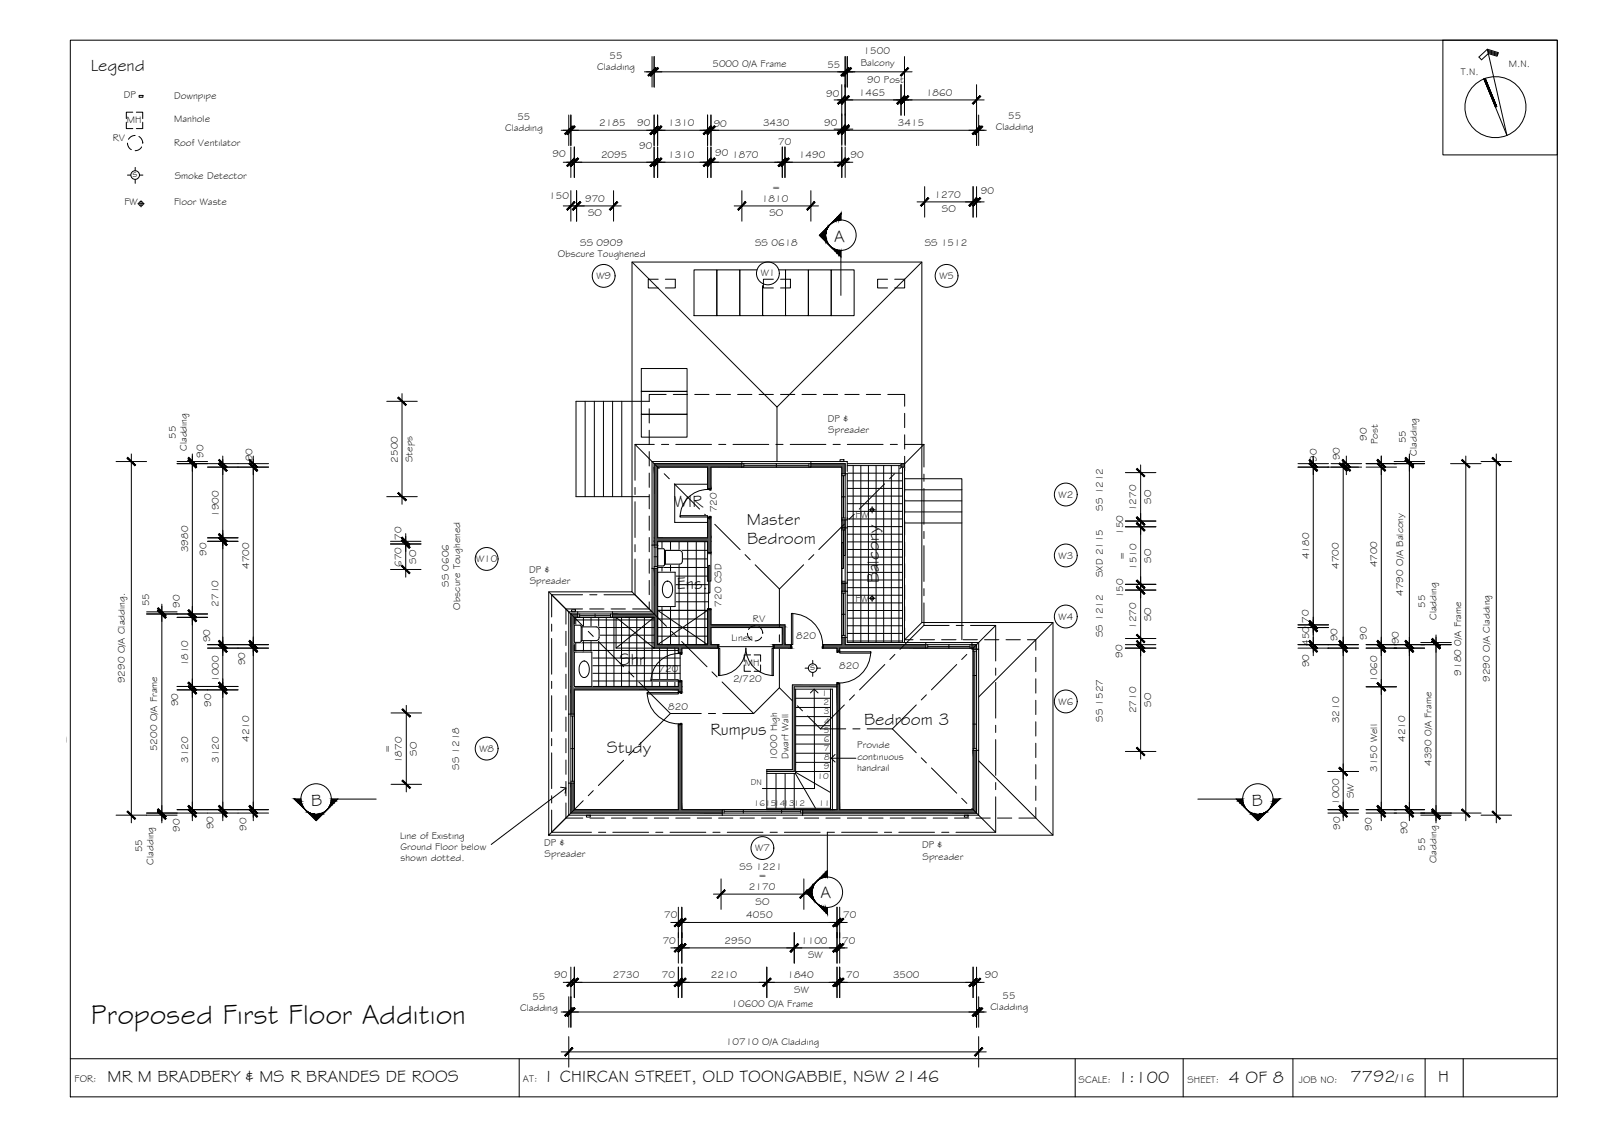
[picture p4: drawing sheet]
<svg xmlns="http://www.w3.org/2000/svg" width="420mm" height="297mm" viewBox="0 0 420 297" stroke-linecap="round" stroke-linejoin="round" font-family="sans-serif">
<defs><g id="words">
<text font-size="7.5" x="23.9" y="268.4">Proposed First Floor Addition</text>
<g font-size="4.5">
<text x="23.8" y="18.5">Legend</text>
<text x="218.8" y="63.4">A</text>
<text x="176.8" y="133">WIR</text>
<text x="195.9" y="137.5">Master</text>
<text x="195.9" y="142.5">Bedroom</text>
<text x="177.5" y="154.3">Ens.</text>
<text x="230.5" y="152.8" transform="rotate(-90 230.5 152.8)">Balcony</text>
<text x="162.5" y="174.3">Shr</text>
<text x="226.6" y="190.2">Bedroom 3</text>
<text x="159.2" y="197.5">Study</text>
<text x="186.3" y="192.8">Rumpus</text>
<text x="81.6" y="211.4">B</text>
<text x="328.3" y="211.4">B</text>
<text x="215.2" y="235.4">A</text>
<text x="28.2" y="283.6">MR M BRADBERY &amp; MS R BRANDES DE ROOS</text>
<text x="142.4" y="283.6">1 CHIRCAN STREET, OLD TOONGABBIE, NSW 2146</text>
<text x="293.2" y="283.9">1:100</text>
<text x="322.3" y="283.9">4 OF 8</text>
<text x="354.2" y="283.8">7792</text>
<text x="377.2" y="283.7">H</text>
</g>
<text font-size="3.2" x="366" y="283.8">/16</text>
<g font-size="2.6">
<text x="159.8" y="15.5">55</text>
<text x="186.8" y="17.6">5000 0/A Frame</text>
<text x="217" y="17.8">55</text>
<text x="225.8" y="17.2">Balcony</text>
<text x="226.5" y="14.3">1500</text>
<text x="395.7" y="17.6">M.N.</text>
<text x="156.6" y="18.4">Cladding</text>
<text x="227.4" y="21.8">90 Post</text>
<text x="383.1" y="19.6">T.N.</text>
<text x="32.5" y="25.7">DP</text>
<text x="45.7" y="26">Downpipe</text>
<text x="216.7" y="25.4">90</text>
<text x="225.3" y="25.1">1465</text>
<text x="242.9" y="25.1">1860</text>
<text x="33.3" y="32.3">MH</text>
<text x="45.7" y="32">Manhole</text>
<text x="132.5" y="34.4">Cladding</text>
<text x="135.7" y="31.4">55</text>
<text x="157.2" y="33.1">2185</text>
<text x="167.1" y="32.9">90</text>
<text x="175.2" y="33.1">1310</text>
<text x="187.2" y="33.3">90</text>
<text x="200.1" y="33.1">3430</text>
<text x="216.2" y="33.2">90</text>
<text x="235.5" y="33.1">3415</text>
<text x="261.2" y="34.2">Cladding</text>
<text x="264.4" y="31.2">55</text>
<text x="29.6" y="37.1">RV</text>
<text x="45.7" y="38.4">Roof Ventilator</text>
<text x="144.9" y="41.3">90</text>
<text x="157.6" y="41.5">2095</text>
<text x="167.6" y="39">90</text>
<text x="175.2" y="41.5">1310</text>
<text x="187.6" y="41">90</text>
<text x="192" y="41.4">1870</text>
<text x="204.1" y="37.9">70</text>
<text x="209.5" y="41.5">1490</text>
<text x="223.1" y="41.4">90</text>
<text x="34.8" y="46.4">s</text>
<text x="45.8" y="46.8">Smoke Detector</text>
<text x="32.6" y="53.7">FW</text>
<text x="45.7" y="53.8">Floor Waste</text>
<text x="144" y="52.1">150</text>
<text x="153.4" y="52.8">970</text>
<text x="199.8" y="52.9">1810</text>
<text x="202.5" y="50">=</text>
<text x="245.1" y="51.8">1270</text>
<text x="257.2" y="50.9">90</text>
<text x="154.2" y="56.7">SO</text>
<text x="201.8" y="56.7">SO</text>
<text x="247" y="55.7">SO</text>
<text x="152.2" y="64.5">SS 0909</text>
<text x="198" y="64.5">SS 0618</text>
<text x="242.5" y="64.5">SS 1512</text>
<text x="146.3" y="67.5">Obscure Toughened</text>
<text x="156.4" y="73.1">W9</text>
<text x="199.5" y="72.5">W1</text>
<text x="246.4" y="73.1">W5</text>
<text x="217.1" y="110.6">DP &amp;</text>
<text x="217.2" y="113.6">Spreader</text>
<text x="46.1" y="115" transform="rotate(-90 46.1 115)">55</text>
<text x="49" y="118.2" transform="rotate(-90 49 118.2)">Cladding</text>
<text x="53.4" y="120" transform="rotate(-90 53.4 120)">90</text>
<text x="358.4" y="115.5" transform="rotate(-90 358.4 115.5)">90</text>
<text x="361.4" y="116.5" transform="rotate(-90 361.4 116.5)">Post</text>
<text x="368.7" y="116.2" transform="rotate(-90 368.7 116.2)">55</text>
<text x="371.6" y="119.4" transform="rotate(-90 371.6 119.4)">Cladding</text>
<text x="66.2" y="120.9" transform="rotate(-90 66.2 120.9)">90</text>
<text x="104.4" y="121.3" transform="rotate(-90 104.4 121.3)">2500</text>
<text x="108.2" y="121.2" transform="rotate(-90 108.2 121.2)">Steps</text>
<text x="345.4" y="121" transform="rotate(-90 345.4 121)">90</text>
<text x="351.4" y="120.7" transform="rotate(-90 351.4 120.7)">90</text>
<text x="277.7" y="130.4">W2</text>
<text x="57.4" y="135.5" transform="rotate(-90 57.4 135.5)">1900</text>
<text x="188" y="134.3" transform="rotate(-90 188 134.3)">720</text>
<text x="224.4" y="135.9">FW</text>
<text x="289.3" y="133.9" transform="rotate(-90 289.3 133.9)">SS 1212</text>
<text x="298" y="134.1" transform="rotate(-90 298 134.1)">1270</text>
<text x="301.9" y="132.1" transform="rotate(-90 301.9 132.1)">SO</text>
<text x="105.3" y="141.5" transform="rotate(-90 105.3 141.5)">70</text>
<text x="294.6" y="140.3" transform="rotate(-90 294.6 140.3)">150</text>
<text x="49.4" y="144.8" transform="rotate(-90 49.4 144.8)">3980</text>
<text x="54.2" y="145.6" transform="rotate(-90 54.2 145.6)">90</text>
<text x="65.3" y="149.2" transform="rotate(-90 65.3 149.2)">4700</text>
<text x="105.3" y="148.6" transform="rotate(-90 105.3 148.6)">670</text>
<text x="109.2" y="147.8" transform="rotate(-90 109.2 147.8)">SO</text>
<text x="124.9" y="147.4">W10</text>
<text x="277.7" y="146.4">W3</text>
<text x="295.2" y="146.7" transform="rotate(-90 295.2 146.7)">=</text>
<text x="298.1" y="149.5" transform="rotate(-90 298.1 149.5)">1510</text>
<text x="301.9" y="147.5" transform="rotate(-90 301.9 147.5)">SO</text>
<text x="343.4" y="146.6" transform="rotate(-90 343.4 146.6)">4180</text>
<text x="351.2" y="149.2" transform="rotate(-90 351.2 149.2)">4700</text>
<text x="361.2" y="148.8" transform="rotate(-90 361.2 148.8)">4700</text>
<text x="117.8" y="153.9" transform="rotate(-90 117.8 153.9)">SS 0606</text>
<text x="138.8" y="150.3">DP &amp;</text>
<text x="138.9" y="153.2">Spreader</text>
<text x="289.3" y="151.3" transform="rotate(-90 289.3 151.3)">SXD 2115</text>
<text x="39.1" y="159" transform="rotate(-90 39.1 159)">55</text>
<text x="47.1" y="159.4" transform="rotate(-90 47.1 159.4)">90</text>
<text x="57.3" y="159" transform="rotate(-90 57.3 159)">2710</text>
<text x="120.7" y="159.8" transform="rotate(-90 120.7 159.8)">Obscure Toughened</text>
<text x="189.2" y="159" transform="rotate(-90 189.2 159)">720 CSD</text>
<text x="224.4" y="157.9">FW</text>
<text x="294.6" y="156.9" transform="rotate(-90 294.6 156.9)">150</text>
<text x="368" y="156.2" transform="rotate(-90 368 156.2)">4790 O/A Balcony</text>
<text x="373.8" y="159.4" transform="rotate(-90 373.8 159.4)">55</text>
<text x="197.5" y="163">RV</text>
<text x="208.8" y="167.5">820</text>
<text x="277.7" y="162.4">W4</text>
<text x="289.3" y="167.1" transform="rotate(-90 289.3 167.1)">SS 1212</text>
<text x="298" y="164.9" transform="rotate(-90 298 164.9)">1270</text>
<text x="301.9" y="162.9" transform="rotate(-90 301.9 162.9)">SO</text>
<text x="343.3" y="163.2" transform="rotate(-90 343.3 163.2)">70</text>
<text x="358.5" y="167.7" transform="rotate(-90 358.5 167.7)">90</text>
<text x="376.7" y="162.6" transform="rotate(-90 376.7 162.6)">Cladding</text>
<text x="55.1" y="168.4" transform="rotate(-90 55.1 168.4)">90</text>
<text x="191.9" y="168.1">Linen</text>
<text x="294.4" y="172.4" transform="rotate(-90 294.4 172.4)">90</text>
<text x="343.4" y="169.4" transform="rotate(-90 343.4 169.4)">450</text>
<text x="350.8" y="168.1" transform="rotate(-90 350.8 168.1)">90</text>
<text x="366.8" y="168.9" transform="rotate(-90 366.8 168.9)">90</text>
<text x="32.7" y="179.1" transform="rotate(-90 32.7 179.1)">9290 O/A Cladding.</text>
<text x="49.4" y="174.7" transform="rotate(-90 49.4 174.7)">1810</text>
<text x="57.4" y="178.7" transform="rotate(-90 57.4 178.7)">1000</text>
<text x="64.3" y="174.5" transform="rotate(-90 64.3 174.5)">90</text>
<text x="172.7" y="176.1">720</text>
<text x="192.3" y="178.7">2/720</text>
<text x="195.3" y="174.6">MH</text>
<text x="212.5" y="175.7">s</text>
<text x="220.1" y="175.3">820</text>
<text x="343.4" y="174.9" transform="rotate(-90 343.4 174.9)">90</text>
<text x="361.2" y="178.8" transform="rotate(-90 361.2 178.8)">1060</text>
<text x="383.2" y="177.1" transform="rotate(-90 383.2 177.1)">9180 0/A Frame</text>
<text x="390.7" y="178.7" transform="rotate(-90 390.7 178.7)">9290 O/A Cladding</text>
<text x="46.7" y="185.2" transform="rotate(-90 46.7 185.2)">90</text>
<text x="55.4" y="185.3" transform="rotate(-90 55.4 185.3)">90</text>
<text x="277.7" y="184.7">W6</text>
<text x="301.9" y="185.3" transform="rotate(-90 301.9 185.3)">SO</text>
<text x="175.2" y="186">820</text>
<text x="289.3" y="189.3" transform="rotate(-90 289.3 189.3)">SS 1527</text>
<text x="298" y="187" transform="rotate(-90 298 187)">2710</text>
<text x="351.2" y="189.6" transform="rotate(-90 351.2 189.6)">3210</text>
<text x="0" y="194.3">ector - Existing</text>
<text x="41.2" y="197" transform="rotate(-90 41.2 197)">5200 O/A Frame</text>
<text x="65.3" y="194.6" transform="rotate(-90 65.3 194.6)">4210</text>
<text x="102.5" y="197.4" transform="rotate(-90 102.5 197.4)">=</text>
<text x="125.8" y="197.1">W8</text>
<text x="224.8" y="196.2">Provide</text>
<text x="368.5" y="194.6" transform="rotate(-90 368.5 194.6)">4210</text>
<text x="49.4" y="200.1" transform="rotate(-90 49.4 200.1)">3120</text>
<text x="57.4" y="200.1" transform="rotate(-90 57.4 200.1)">3120</text>
<text x="105.4" y="200.1" transform="rotate(-90 105.4 200.1)">1870</text>
<text x="109.3" y="198.1" transform="rotate(-90 109.3 198.1)">SO</text>
<text x="120.4" y="201.9" transform="rotate(-90 120.4 201.9)">SS 1218</text>
<text x="203.9" y="199.6" transform="rotate(-90 203.9 199.6)">1000 High</text>
<text x="206.8" y="199" transform="rotate(-90 206.8 199)">Dwarf Wall</text>
<text x="224.8" y="202.1">handrail</text>
<text x="224.9" y="199.2">continuous</text>
<text x="361.2" y="202.4" transform="rotate(-90 361.2 202.4)">3150 Well</text>
<text x="375.4" y="200.8" transform="rotate(-90 375.4 200.8)">4390 0/A Frame</text>
<text x="355.1" y="209.3" transform="rotate(-90 355.1 209.3)">SW</text>
<text x="351.2" y="211.1" transform="rotate(-90 351.2 211.1)">1000</text>
<text x="47.2" y="218.1" transform="rotate(-90 47.2 218.1)">90</text>
<text x="56" y="217.4" transform="rotate(-90 56 217.4)">90</text>
<text x="64.7" y="217.8" transform="rotate(-90 64.7 217.8)">90</text>
<text x="104.9" y="220">Line of Existing</text>
<text x="142.7" y="221.7">DP &amp;</text>
<text x="351.5" y="217.6" transform="rotate(-90 351.5 217.6)">90</text>
<text x="359.8" y="217.7" transform="rotate(-90 359.8 217.7)">90</text>
<text x="369.2" y="218.7" transform="rotate(-90 369.2 218.7)">90</text>
<text x="37.3" y="223.5" transform="rotate(-90 37.3 223.5)">55</text>
<text x="40.2" y="226.7" transform="rotate(-90 40.2 226.7)">Cladding</text>
<text x="105" y="222.9">Ground Floor below</text>
<text x="105" y="225.8">shown dotted.</text>
<text x="142.8" y="224.6">Spreader</text>
<text x="198.1" y="223.2">W7</text>
<text x="241.8" y="222.4">DP &amp;</text>
<text x="241.9" y="225.4">Spreader</text>
<text x="373.8" y="223.1" transform="rotate(-90 373.8 223.1)">55</text>
<text x="376.7" y="226.3" transform="rotate(-90 376.7 226.3)">Cladding</text>
<text x="194" y="228">SS 1221</text>
<text x="196.4" y="233.3">2170</text>
<text x="198.9" y="230.3">=</text>
<text x="198.1" y="237.2">SO</text>
<text x="174.2" y="240.8">70</text>
<text x="195.7" y="240.8">4050</text>
<text x="221.2" y="240.7">70</text>
<text x="173.8" y="247.4">70</text>
<text x="190" y="247.4">2950</text>
<text x="210.1" y="247.5">1100</text>
<text x="211.9" y="251.3">SW</text>
<text x="220.9" y="247.4">70</text>
<text x="145.4" y="256.5">90</text>
<text x="160.7" y="256.4">2730</text>
<text x="173.6" y="256.4">70</text>
<text x="186.4" y="256.5">2210</text>
<text x="206.5" y="256.5">1840</text>
<text x="221.9" y="256.4">70</text>
<text x="234.2" y="256.5">3500</text>
<text x="258.3" y="256.3">90</text>
<text x="139.6" y="262.2">55</text>
<text x="208.3" y="260.3">SW</text>
<text x="263" y="262">55</text>
<text x="136.4" y="265.1">Cladding</text>
<text x="191.9" y="264.1">10600 O/A Frame</text>
<text x="259.7" y="264.9">Cladding</text>
<text x="190.4" y="274.1">10710 O/A Cladding</text>
<text x="19.6" y="283.8">FOR:</text>
<text x="137.2" y="283.6">AT:</text>
<text x="282.9" y="283.9">SCALE:</text>
<text x="311.5" y="283.9">SHEET:</text>
<text x="340.7" y="283.9">JOB NO:</text>
</g>
<g font-size="2.2">
<text x="215.6" y="182.5">1</text>
<text x="216" y="184.9">2</text>
<text x="216.1" y="187.3">3</text>
<text x="216.1" y="189.7">4</text>
<text x="216" y="192.1">5</text>
<text x="216.1" y="194.5">6</text>
<text x="216.1" y="196.9">7</text>
<text x="216.1" y="201.7">9</text>
<text x="216.1" y="199.3">8</text>
<text x="196.9" y="205.8">DN</text>
<text x="214.4" y="204.1">10</text>
<text x="197.7" y="211.2">1615141312</text>
<text x="214.8" y="211.2">11</text>
</g>
</g></defs>
<!-- layer: HATCH -->
<g fill="#bababa" stroke="#bababa" stroke-width=".26">
<path d="M207.8 179.6l11.7 .5v-.5zM207.8 179.6l11.7 .5h-11.7z"/>
<path d="M207.8 180.1l.5 21.7v-21.7zM207.8 180.1l.5 21.7h-.5z"/>
<path d="M201.1 201.8l7.2 .5v-.5zM201.1 201.8l7.2 .5h-7.2z"/>
</g>
<g fill="#545454" stroke="#545454" stroke-width=".26">
<path d="M185.6 141.9h.9v2.9z"/>
<path d="M197.7 164.1h.7z"/>
<path d="M149.7 161l1.8 .9v-.9zM149.7 161l1.8 .9h-1.8z"/>
<path d="M177.9 178.7l.9 1.3v-1.3zM177.9 178.7l.9 1.3h-.9z"/>
<path d="M149.7 161.9l.9 18.1v-18.1zM149.7 161.9l.9 18.1h-.9z"/>
<path d="M149.7 180l29.1 .9v-.9zM149.7 180l29.1 .9h-29.1z"/>
<path d="M177.9 180.9l.9 .5v-.5zM177.9 180.9l.9 .5h-.9z"/>
<path d="M149.7 180.9l.9 6.3v-6.3zM149.7 180.9l.9 6.3h-.9z"/>
<path d="M255.2 196.7l.9 15.6v-15.6zM255.2 196.7l.9 15.6h-.9z"/>
<path d="M219.5 179.3l.7 33v-33zM219.5 179.3l.7 33h-.7z"/>
<path d="M210.5 212.3l45.6 .9v-.9zM210.5 212.3l45.6 .9h-45.6z"/>
<path d="M212.7 121.6l9 .9v-.9zM212.7 121.6l9 .9h-9z"/>
<path d="M220.8 122.5l.9 1.7v-1.7zM220.8 122.5l.9 1.7h-.9z"/>
<path d="M220.8 136.3l.9 2.1v-2.1zM220.8 136.3l.9 2.1h-.9z"/>
<path d="M220.8 167.1l.9 1.9v-1.9zM220.8 167.1l.9 1.9h-.9z"/>
<path d="M216 169l26.8 .9v-.9zM216 169l26.8 .9h-26.8z"/>
<path d="M219.5 169.9l.7 .8v-.8zM219.5 169.9l.7 .8h-.7z"/>
<path d="M177.9 190l.9 22.3v-22.3zM177.9 190l.9 22.3h-.9z"/>
<path d="M149.7 205.3l.9 7v-7zM149.7 205.3l.9 7h-.9z"/>
<path d="M149.7 212.3l39.7 .9v-.9zM149.7 212.3l39.7 .9h-39.7z"/>
<path d="M171.6 149l.9 12v-12zM171.6 149l.9 12h-.9z"/>
<path d="M160.6 161l11.9 .9v-.9zM160.6 161l11.9 .9h-11.9z"/>
<path d="M185.6 159.8l.9 9.2v-9.2zM185.6 159.8l.9 9.2h-.9z"/>
<path d="M171.6 161.9l.9 7.1v-7.1zM171.6 161.9l.9 7.1h-.9z"/>
<path d="M203 169l4.4 .9v-.9zM203 169l4.4 .9h-4.4z"/>
<path d="M171.6 169l16.6 .9v-.9zM171.6 169l16.6 .9h-16.6z"/>
<path d="M177.9 169.9l.9 1.2v-1.2zM177.9 169.9l.9 1.2h-.9z"/>
<path d="M171.6 121.6l23 .9v-.9zM171.6 121.6l23 .9h-23z"/>
<path d="M185.6 122.5l.9 5.6v-5.6zM185.6 122.5l.9 5.6h-.9z"/>
<path d="M185.6 135.7l.9 5.3v-5.3zM185.6 135.7l.9 5.3h-.9z"/>
<path d="M171.6 122.5l.9 18.5v-18.5zM171.6 122.5l.9 18.5h-.9z"/>
<path d="M171.6 141l14.9 .9v-.9zM171.6 141l14.9 .9h-14.9z"/>
<path d="M172.5 141.9h14zM172.5 141.9h14z"/>
<path d="M171.6 141.9l.9 1v-1zM171.6 141.9l.9 1h-.9z"/>
<path d="M185.6 141.9v2.9h.9zM185.6 144.8h.9z"/>
<path d="M186.5 163.8l17.9 .2v-.2zM186.5 163.8l17.9 .2h-17.9z"/>
<path d="M198 164l6.4 .1zM198 164l6.4 .1z"/>
<path d="M186.5 164h11.5zM186.5 164l11.2 .1z"/>
<path d="M198.4 164.1l6 .1zM198.4 164.1l6 .1z"/>
<path d="M197.7 164.1l1 .1zM197.3 164.2h1.4z"/>
<path d="M186.5 164.1h11.2zM186.5 164.1l10.8 .1z"/>
<path d="M204.4 163.8l1.5 .5v-.5zM204.4 163.8l1.5 .5h-1.5z"/>
<path d="M198.7 164.2l5.7 .1v-.1zM198.7 164.2l5.7 .1h-5.3z"/>
<path d="M197.3 164.2l1.8 .1zM197 164.3l.3-.1 1.8 .1z"/>
<path d="M186.5 164.2l10.5 .1 .3-.1zM186.5 164.2l10.5 .1h-10.5z"/>
<path d="M204.4 164.3l1.5 .2v-.2zM204.4 164.3l1.5 .2h-1.5z"/>
<path d="M199.1 164.3l5.3 .2v-.2zM199.1 164.3l5.3 .2h-5.1z"/>
<path d="M197 164.3l2.3 .2-.2-.2zM196.7 164.5l.3-.2 2.3 .2z"/>
<path d="M186.5 164.3l10.2 .2 .3-.2zM186.5 164.3l10.2 .2h-10.2z"/>
<path d="M205.2 164.5l.7 4.5v-4.5zM205.2 164.5l.7 4.5h-.7z"/>
<path d="M220.8 152.9l.9 2.1v-2.1zM220.8 152.9l.9 2.1h-.9z"/>
<path d="M254.9 169l1.2 .9v-.9zM254.9 169l1.2 .9h-1.2z"/>
<path d="M255.2 169.9l.9 .3v-.3zM255.2 169.9l.9 .3h-.9z"/>
<path d="M236.3 121.6l.9 .9v-.9zM236.3 121.6l.9 .9h-.9z"/>
</g>
<!-- layer: WINDOWS -->
<g fill="none" stroke="#000" stroke-width=".26">
<path d="M194.6 122.5h18.1M194.6 121h18.1M194.6 121.6h18.1M195.1 121.6v.9M195.1 122h17.1M203.6 121.6v.9M212.2 121.6v.9M220.8 138.4h.9v14.5h-.9zM220.8 124.7h.9M220.8 124.2v12.1M220.8 138.4v14.5M220.8 130.3h.9"/>
<path d="M220.8 135.8h.9M220.8 138.9h.9M221.2 138.9h.5v6.7h-.5zM221.2 124.7v11.1M221.7 124.2v12.1M222.2 124.2v12.1M222.2 138.4v14.5M171 142.9v6.1M171.6 148.5h.9M171.6 142.9v6.1M171.6 146h.9M171.6 143.4h.9"/>
<path d="M172 143.4v5.1M172.5 142.9v6.1M220.8 142.3h.4v6.7h-.4zM220.8 155v12.1M220.8 155.5h.9M220.8 152.4h.9M221.2 155.5v11.1M221.7 155v12.1M222.2 155v12.1M151.5 161.9h9.1M151.5 160.4h9.1M151.5 161h9.1"/>
<path d="M152 161v.9M152 161.4h8.1M156.1 161v.9M160.1 161v.9M220.8 161.1h.9M220.8 166.6h.9M242.8 169.9h12.1M242.8 168.5h12.1M242.8 169h12.1M243.3 169v.9M243.3 169.5h11.1M248.9 169v.9"/>
<path d="M254.4 169v.9M255.2 170.7h.9M255.2 170.2v26.5M255.2 177.1h.9M255.7 170.7v25.5M256.1 170.2v26.5M256.7 170.2v26.5M149.2 187.2v18.1M149.7 187.2v18.1M149.7 196.3h.9M149.7 187.7h.9M150.2 187.7v17.1"/>
<path d="M150.6 187.2v18.1M255.2 189.8h.9M255.2 196.2h.9M149.7 204.8h.9M189.4 212.3h21.1M189.4 213.7h21.1M189.4 213.2h21.1M189.9 212.3v.9M189.9 212.7h20.1M195 212.3v.9M205 212.3v.9M210 212.3v.9"/>
<circle cx="158.3" cy="72.3" r="3"/>
<circle cx="201.4" cy="71.7" r="3"/>
<circle cx="248.3" cy="72.3" r="3"/>
<circle cx="279.5" cy="129.6" r="3"/>
<circle cx="127.6" cy="146.5" r="3"/>
<circle cx="279.5" cy="145.6" r="3"/>
<circle cx="279.5" cy="161.6" r="3"/>
<circle cx="127.6" cy="196.3" r="3"/>
<circle cx="279.5" cy="183.9" r="3"/>
<circle cx="200" cy="222.3" r="3"/>
</g>
<!-- layer: NEWWORK -->
<g fill="none" stroke="#000" stroke-width=".26">
<path d="M153.5 105.2v25M155.9 105.2v25M158.3 105.2v25M160.7 105.2v25M163.1 105.2v25M170.3 105.2h-19.2v25h19.2M194.6 121v1.5h-8.1v5.6h-.9v-5.6h-13.1v18.5h13.1v-5.3h.9v9.1h-.9v-2.9h-13.1v1h-1.5M194.6 121.6h-23v21.3M212.7 121v1.5h8.1v1.7h1.4M212.7 121.6h9v2.6M221.7 136.3v2.1M222.2 136.3h-1.4v2.1h1.4"/>
<path d="M222.2 121.6h15M222.2 122.1h14.2M236.3 121.6h.9v.9h-.9zM236.7 122.5v46M237.2 121.6v46.9M171 149h1.5v20M171.6 149v12h-10.9M221.7 152.9v2.1M222.2 152.9h-1.4v2.1h1.4M151.5 160.4v1.5h-.9v18.1M151.5 161h-1.8v26.2M152.8 180h25.1v-1.3h.9v2.7h-.9v-.5h-27.3v6.3h-1.4"/>
<path d="M160.6 160.4v1.5h11M174.8 169h10.8v-9.2h.9v9.2h1.7v.9h-9.4v1.2h-.9v-1.2h-6.3M186.5 163.8h19.4v5.2h1.5v.9h-4.4v-.9h2.2v-4.5h-18.7M219.5 179.6h-11.7v22.2h-6.7v.5h7.2v-22.2h11.2M221.7 167.1v1.9h21.1M222.2 167.1h-1.4v1.9h-4.8v.9h3.5v.8h.7v-.8h22.6v-1.4M254.9 168.5v1.4h.3v.3h1.5M254.9 169h1.2v1.2M256.1 196.7v16.5h-45.6M256.7 196.7h-1.5v15.6h-35v-33h-.7v33h-9v1.4M149.2 205.3h1.4v7h27.3v-22.3h.9v22.3h10.6v1.4M149.7 205.3v7.9h39.7"/>
</g>
<!-- layer: BORDER -->
<g fill="none" stroke="#000" stroke-width=".26">
<path d="M18.4 10.5h390v277.1h-390zM378.4 10.5h30v30.1h-30zM390.1 12.9l2.8 .9-.3 .9-2.3-.7-1.7 1.7-.7-.7 2.2-2.1 5.1 22.6-6-14.8M390.2 13.2l2.7 .8M390.2 13.5l2.6 .8M390.3 13.8l2.4 .7M389.5 20.6l3 7.4M18.4 277.6h390M136.2 277.6v10M282 277.6v10M310.3 277.6v10M339.1 277.6v10"/>
<path d="M373.8 277.6v10M383.8 277.6v10"/>
<circle cx="392.2" cy="28.1" r="8"/>
</g>
<!-- layer: SECTION POINT -->
<g fill="#000" stroke="#000" stroke-width=".26">
<path d="M217.3 59.2l-.2 .6zM218.1 58.5l-.4 .4zM214.9 61.7l1.7-1.7v3.3zM217.3 64.1l.4 .4zM217.7 64.5l.4 .4zM79.7 211.9l.4 .4zM80.5 212.7l.5 .3zM81.2 213.5h3.4l-1.7 1.7zM85.3 212.7l.4-.4zM86.1 211.9l-.4 .4zM326.7 211.9l.4 .4zM327.1 212.3l.4 .4z"/>
<path d="M328.2 213.5h3.4l-1.7 1.7zM331.8 213l.6-.3zM333.1 211.9l-.4 .4zM213 232.3v3.3l-1.7-1.7zM213.5 235.8l.3 .6zM214.2 231.1l-.4 .4zM214.6 230.7l-.4 .4zM214.2 236.8l.4 .3z"/>
<path d="M216.8 59.8l-.2 1zM216.8 59.8l-.2 1z"/>
<path d="M216.8 59.8v.5l.3-.8zM217.1 59.5l-.3 .8z"/>
<path d="M217.3 59.2l-.2 .6zM217.3 59.2l.4-.3z"/>
<path d="M218.1 58.5l.5-.5zM218.6 58l-.5 .5z"/>
<path d="M219 57.5l-.4 .7zM219 57.5v.5l-.4 .2z"/>
<path d="M219 57.5v.5l.5-.9zM219.5 57.1v.7l-.5 .2z"/>
<path d="M219.5 57.1v.7l.5-1.2zM220 56.6v1.1l-.5 .1z"/>
<path d="M220.5 56l-.5 .6v1.1zM220.5 56v1.7h-.5z"/>
<path d="M216.6 60v1.4zM216.6 59.9v1.5z"/>
<path d="M216.6 62v1.3zM216.6 62.5v.9z"/>
<path d="M216.6 62.5v.9l.2-.3zM216.8 63.1v.5l-.2-.2z"/>
<path d="M216.8 63.1v.5h.3zM216.8 63.6h.3v.2z"/>
<path d="M217.1 63.6l.2 .5zM217.1 63.8l.2 .3z"/>
<path d="M218.1 64.8l.5 .3zM218.1 64.9l.5 .2v.2z"/>
<path d="M218.6 65.1v.2l.4 .1zM218.6 65.3l.4 .1v.4z"/>
<path d="M219 65.4v.4l.5-.3zM219 65.8l.5-.3v.8z"/>
<path d="M219.5 65.5v.8l.5-.6zM220 65.7v1.1l-.5-.5z"/>
<path d="M220 65.7v1.1l.5-1.1zM220.5 65.7v1.6l-.5-.5z"/>
<path d="M77.3 209.5l.5 .5h1.1zM77.3 209.5h1.6v.5z"/>
<path d="M77.8 210l.5 .5h.7zM77.8 210h1.1l.1 .5z"/>
<path d="M78.3 210.5l.5 .5h.4zM78.3 210.5h.7l.2 .5z"/>
<path d="M78.8 211l.6 .5zM78.8 211h.4l.2 .5z"/>
<path d="M79.3 211.5l.4 .4zM79.3 211.5l.4 .4z"/>
<path d="M80.5 212.7l.5 .3zM80.1 212.3l.4 .4z"/>
<path d="M80.8 213l.2 .2h.5zM80.8 213l.7 .2z"/>
<path d="M81 213.2l1.1 .2zM81 213.2l1.1 .2z"/>
<path d="M81.2 213.4l1.4 .1zM81.2 213.4l1.4 .1z"/>
<path d="M83.2 213.5h1.4zM83.8 213.4h.9z"/>
<path d="M83.8 213.4h.9l-.4-.2zM84.3 213.2h.5l-.1 .2z"/>
<path d="M84.3 213.2h.5v-.2zM84.8 213h.3l-.3 .2z"/>
<path d="M84.8 213l.5-.3zM85.3 212.7l-.2 .3z"/>
<path d="M86.4 211.5l-.3 .4zM86.4 211.5h.2l-.5 .4z"/>
<path d="M86.6 211l-.2 .5h.2zM86.6 211h.4l-.4 .5z"/>
<path d="M86.8 210.5l-.2 .5h.4zM86.8 210.5h.7l-.5 .5z"/>
<path d="M86.9 210l-.1 .5h.7zM86.9 210h1.1l-.5 .5z"/>
<path d="M86.9 209.5v.5h1.1zM86.9 209.5h1.7l-.6 .5z"/>
<path d="M324.8 210l1.1-.5v.5zM324.3 209.5l.5 .5 1.1-.5z"/>
<path d="M325.3 210.5l.6-.5 .1 .5zM324.8 210l.5 .5 .6-.5z"/>
<path d="M326 210.5l.2 .5h-.4zM325.3 210.5l.5 .5 .2-.5z"/>
<path d="M326.2 211l.2 .5h-.2zM325.8 211l.4 .5v-.5z"/>
<path d="M326.4 211.5l.3 .4zM326.2 211.5l.5 .4-.3-.4z"/>
<path d="M327.5 212.7l.5 .3h-.2zM327.5 212.7l.3 .3z"/>
<path d="M328 213l.5 .2h-.5zM327.8 213l.2 .2v-.2z"/>
<path d="M328.2 213.4l.3-.2 .6 .2zM328 213.2l.2 .2 .3-.2z"/>
<path d="M328.2 213.5h1.4zM328.2 213.4h.9z"/>
<path d="M330.2 213.5l1.4-.1zM330.2 213.5l1.4-.1z"/>
<path d="M330.8 213.4l1-.2zM330.8 213.4l1-.2z"/>
<path d="M331.3 213.2l.7-.2-.2 .2zM331.3 213.2l.7-.2z"/>
<path d="M331.8 213l.6-.3zM332.3 212.7l.4-.4z"/>
<path d="M333.1 211.9l.5-.4zM333.4 211.5l-.3 .4 .5-.4z"/>
<path d="M333.4 211.5l.6-.5zM333.6 211l-.2 .5 .6-.5z"/>
<path d="M333.6 211l.9-.5-.5 .5zM333.8 210.5l-.2 .5 .9-.5z"/>
<path d="M333.8 210.5l1.2-.5-.5 .5zM333.9 210l-.1 .5 1.2-.5z"/>
<path d="M333.9 210l1.7-.5-.6 .5zM333.9 209.5v.5l1.7-.5z"/>
<path d="M213 234.2l.1 1.5zM213 234.2l.1 1.5z"/>
<path d="M213 232.3v1.3zM213 232.3l.1 .8z"/>
<path d="M213.1 234.8l.1 1zM213.1 234.8l.1 1z"/>
<path d="M213.1 232.2l.1 .3-.1 .6zM213.1 232.2l.1 .3v-.5z"/>
<path d="M213.2 235.3l.3 .8-.3-.3zM213.2 235.3l.3 .8z"/>
<path d="M213.2 232h.3l-.3 .5zM213.5 231.8l-.3 .2h.3z"/>
<path d="M213.5 235.8l.3 .6zM213.8 236.3l.4 .5z"/>
<path d="M213.5 231.8l.3-.3-.3 .5zM213.5 231.8l.3-.3z"/>
<path d="M214.6 237.1l.4 .5zM214.6 237.1l.4 .5z"/>
<path d="M214.6 230.7l.4-.2zM214.6 230.7l.4-.2v-.2z"/>
<path d="M215 237.4l.5 .7zM215 237.4l.5 .7v-.5z"/>
<path d="M215 230.3l.5-.1-.5 .3zM215 230.3l.5-.1v-.4z"/>
<path d="M215.5 237.6l.4 .9-.4-.4zM215.5 237.6l.4 .9v-.7z"/>
<path d="M215.5 229.8l.4 .3-.4 .1zM215.5 229.8l.4 .3v-.8z"/>
<path d="M215.9 237.8l.6 1.3-.6-.6zM215.9 237.8l.6 1.3v-1.2z"/>
<path d="M215.9 229.3l.6 .7-.6 .1zM215.9 229.3l.6 .7v-1.2z"/>
<path d="M216.5 237.9l.5 1.7-.5-.5zM216.5 237.9l.5 1.7v-1.7z"/>
<path d="M216.5 228.8l.5 1.1-.5 .1zM216.5 228.8l.5 1.1v-1.6z"/>
</g>
<g fill="none" stroke="#000" stroke-width=".26">
<path d="M220.5 57.7v-1.7l-5.6 5.7 5.6 5.6M220.5 65.7v11.7M78.9 209.5h-1.6l5.6 5.7 5.7-5.7M86.9 209.5h11.8M217 218.2v11.7M314.2 209.5h11.7M324.3 209.5l5.6 5.7 5.7-5.7h-1.7M217 228.3l-5.7 5.6 5.7 5.7v-1.7"/>
<circle cx="220.5" cy="61.7" r="4"/>
<circle cx="82.9" cy="209.5" r="4"/>
<circle cx="329.9" cy="209.5" r="4"/>
<circle cx="217" cy="233.9" r="4"/>
</g>
<!-- layer: SERVICES -->
<g fill="none" stroke="#000" stroke-width=".26">
<path d="M33.1 32v1.7h1.7M33.4 37.5l.4 1.1 .6 .6M34.8 29.4h-1.7v1.7M35.4 35.5l-1.1 .3-.6 .7M35.8 29.4h1.6v1.7M36.4 35.8l.7 .6 .3 1.1M36.5 25h1v.5h-1zM37.2 38.5l-.7 .7-1.1 .3M37.4 37.5h.1M37.4 32v1.7h-1.6M33.4 45.9h.9M35.5 43.9v.9"/>
<path d="M35.5 47v1.1M36.2 53.4h1.6M36.6 45.9h.9M37 52.6v1.6M182 70.8h6v12h-6zM188 70.8h6v12h-6zM198.6 70.8h-4.6v12h6v-7.8v7.8h6v-12h-1.7M206 70.8h6v12h-6zM212 70.8h6v12h-6zM218 70.8h6v12h-6zM168.2 96.6h12v6h-12zM168.2 102.6h12v6h-12z"/>
<path d="M168.2 108.6h12v6h-12zM220.3 120.5h1v.5h-1zM227.9 133.7h1.7M228.7 132.8v1.7M149.9 159.9h1v.5h-1zM227.9 156.9h1.7M228.7 156v1.7M195.2 174.3v1.7h1.7M196 166l.4 1.1 .6 .7M196.9 171.7h-1.7v1.7M197.8 171.7h1.7v1.7M198 164l-1.1 .4-.6 .6"/>
<path d="M199 164.3l.7 .6 .3 1.1M199.5 174.3v1.7h-1.7M199.8 167l-.7 .7-1.1 .3M200 166h.1M211.1 175.2h.9M213.2 173.1v.9M213.2 176.3v1M214.3 175.2h.9M153.8 213.7h1v.5h-1zM252.9 213.7h1v.5h-1z"/>
<circle cx="35.5" cy="45.9" r="1.13"/>
<circle cx="37" cy="53.4" r=".58"/>
<circle cx="228.7" cy="133.6" r=".46"/>
<circle cx="228.7" cy="156.8" r=".46"/>
<circle cx="213.1" cy="175.2" r="1.13"/>
</g>
<!-- layer: ROOFPLAN EXIST. -->
<path d="M165.8 68.7l38 38 38-38M203.8 106.7v14.3M143.9 155.2l5.3 5.2M165.8 155.2l5.2 5.2M241.8 163.2l-4.5 4.5M276.2 163.2l-19.5 19.5M256.7 199.5l19.5 19.5M149.2 213.7l-5.3 5.3v-63.8h21.9v-86.5h76v94.5h34.4v55.8h-132.3" fill="none" stroke="#000" stroke-width=".26"/>
<!-- layer: STAIRS -->
<g fill="none" stroke="#000" stroke-width=".26">
<path d="M208.3 180.7h10v31.6M208.7 199.9h9.1M208.7 197.5h9.1M208.7 195.1h9.1M208.7 192.7h9.1M208.7 190.3h9.1M208.7 187.9h9.1M208.7 185.5h9.1M208.7 183.1h9.1M208.7 180.7v22.1M217.8 180.7v31.6M201.1 211.9h16.7"/>
<path d="M201.1 202.8h7.6M201.1 202.3v10h17.8M203.5 202.8v9.1M205.9 202.8v9.1M208.3 202.8v9.1M208.6 202.8l5.3 9.1M208.7 202.5l9.1 5.3M208.7 202.3h9.1"/>
</g>
<!-- layer: TILES -->
<g fill="none" stroke="#000" stroke-width=".26">
<path d="M222.2 124.1h14.5M222.2 126.1h14.5M222.2 128.1h14.5M222.2 130.1h14.5M222.2 132.1h14.5M222.2 134.1h14.5M222.2 136.1h14.5M222.2 138.1h14.5M223.8 122.1v46.4M225.8 122.1v46.4M227.8 122.1v46.4M229.8 122.1v46.4"/>
<path d="M231.8 122.1v46.4M233.8 122.1v46.4M235.8 122.1v46.4M172.5 142h13.1M172.5 144.3h13.1M172.5 146.5h13.1M172.5 148.8h13.1M172.5 151h13.1M172.5 153.3h13.4M172.5 155.5h13.4M172.5 157.8h13.3M173.6 141.9v27.1"/>
<path d="M175.9 141.9v27.1M178.1 141.9v27.1M180.4 141.9v27.1M182.6 141.9v27.1M184.9 141.9v27.1M185.8 155.4v4.1M222.2 140.1h14.5M222.2 142.1h14.5M222.2 144.1h14.5M222.2 146.1h14.5M222.2 148.1h14.5M222.2 150.1h14.5"/>
<path d="M222.2 152.1h14.5M222.2 154.1h14.5M222.2 156.1h14.5M222.2 158.1h14.5M150.6 172.5h27.8M150.6 174.5h27.8M150.6 176.5h27.8M150.6 164.5h21M150.6 162.5h21M150.6 166.5h21M150.6 168.5h21M150.6 170.5h27.3"/>
<path d="M150.6 178.5h20.1M151 161.9v18.1M153 161.9v18.1M155 161.9v18.1M157 161.9v18.1M159 161.9v18.1M161 161.9v18.1M163 161.9v18.1M165 161.9v18.1M167 161.9v18.1M169 161.9v18.1M171 161.9v16.3"/>
<path d="M171 178.6v1.4M172.5 160h13.1M172.5 162.3h13M172.5 164.5h13M172.5 166.8h12.9M173 169.9v8.3M173 178.6v1.4M175 169.9v8.3M175 178.6v1.4M177 169.9v8.3M177 178.6v1.4M177.9 178.5h.5"/>
<path d="M178.4 171.5v6.9M222.2 160.1h14.5M222.2 162.1h14.5M222.2 164.1h14.5M222.2 166.1h14.5M222.2 168.1h14.5"/>
</g>
<!-- layer: EXISTING -->
<g fill="none" stroke="#000" stroke-width=".26">
<path d="M172.6 73.2h-2.6v2.3h2.6M174.5 73.2h2.6v2.3h-2.6M202.8 73.2h-2.6v2.3h2.6M204.7 73.2h2.6v2.3h-2.6M232.8 73.2h-2.6v2.3h2.6M234.7 73.2h2.6v2.3h-2.6M170.3 107.2v3.7M170.3 112.8v3.7M170.3 118.4v3.8M174.7 103.4h-4.4v1.9M176.6 103.4h3.7M182.2 103.4h3.8"/>
<path d="M187.8 103.4h3.8M193.4 103.4h3.8M199.1 103.4h3.7M204.7 103.4h3.8M210.3 103.4h3.8M215.9 103.4h3.8M221.6 103.4h3.7M227.2 103.4h3.8M232.8 103.4h4.5v3.1M237.3 108.4v3.7M237.3 114v3.7M237.3 119.6v3.8"/>
<path d="M170.3 124v3.8M170.3 129.7v3.7M170.3 135.3v3.7M237.3 125.5h15v42.2M237.3 125.2v3.8M237.3 130.9v3.7M237.3 136.5v3.7M237.3 137.1h15M237.3 134.2h15M237.3 131.3h15M237.3 128.4h15M152.8 159.7h-4.4v3.9"/>
<path d="M154.7 159.7h3.7M160.3 159.7h3.7M170.3 157.8v1.9h-4.4M170.3 140.9v3.8M170.3 146.5v3.8M170.3 152.2v3.7M237.3 142.1v3.8M237.3 147.8v3.7M237.3 153.4v3.7M237.3 159v3.7M148.4 165.5v3.7M148.4 171.1v3.8"/>
<path d="M148.4 176.8v3.7M237.3 164.6v3.1h2.2M241.3 167.7h3.8M247 167.7h3.7M252.6 167.7h3.7M258.2 167.7h3.8M263.8 167.7h3.8M269.5 167.7h2.2v2.8M271.7 172.3v3.8M271.7 178v3.7M148.4 182.4v3.7M148.4 188v3.8"/>
<path d="M148.4 193.6v3.8M148.4 199.3v3.7M271.7 183.6v3.7M271.7 189.2v3.8M271.7 194.9v3.7M148.4 210.5v4h4.5M148.4 204.9v3.7M154.7 214.5h3.8M160.4 214.5h3.7M166 214.5h3.7M171.6 214.5h3.8M177.2 214.5h3.8"/>
<path d="M182.9 214.5h3.7M188.5 214.5h3.7M194.1 214.5h3.8M199.7 214.5h3.8M205.4 214.5h3.7M211 214.5h3.7M216.6 214.5h3.8M222.2 214.5h3.8M227.8 214.5h3.8M233.5 214.5h3.7M239.1 214.5h3.8M244.7 214.5h3.8"/>
<path d="M250.3 214.5h3.8M256 214.5h3.7M261.6 214.5h3.8M271.7 211.7v2.8h-4.5M271.7 200.5v3.7M271.7 206.1v3.7"/>
</g>
<!-- layer: 0.13 -->
<path d="M185.6 127h-8.6v10h8.6M185.6 128.3a7.2 7.2 0 0 0-7.2 7.2M177.9 171.3a7.2 7.2 0 0 0-7.2 7.2M188.6 169.5h14.1M195.6 169.9a7.2 7.2 0 0 1-7.2 7.2M195.6 169.9a7.2 7.2 0 0 0 7.2 7.2M207.6 160.9a8.2 8.2 0 0 1 8.2 8.2M228.4 170.9a8.2 8.2 0 0 1-8.2 8.2M169.8 181.6a8.2 8.2 0 0 0 8.2 8.2" fill="none" stroke="#000" stroke-width=".26"/>
<!-- layer: MASK -->
<g fill="#fff" stroke="#fff" stroke-width=".26">
<path d="M157.1 165v2.3z"/>
<path d="M170.7 178.2h7.2v.4zM170.7 178.2v.4h7.2z"/>
<path d="M169.7 181.6h8.2v.3zM169.7 181.6v.3h8.2z"/>
<path d="M207.9 160.8v8.2h-.3zM207.6 160.8v8.2l.3-8.2z"/>
<path d="M220.2 170.9l8.2 .3h-8.2zM220.2 170.9l8.2 .3v-.3z"/>
<path d="M185.9 148.2v7.2l.3-7.2zM186.2 148.2v7.2h-.3z"/>
<path d="M150.6 171v9l4.6-9zM155.2 171v9h-4.6z"/>
<path d="M157.1 165.1v2.2zM157.1 165v2.3zM157.1 165v2.3z"/>
<path d="M157.1 165v2.5zM157.1 164.9v2.6z"/>
<path d="M157.1 164.9v2.6zM157.1 164.8v2.7z"/>
<path d="M157.1 164.8l-.1 2.8zM157 164.7v2.9z"/>
<path d="M157 164.7v2.9zM157 164.7v2.9z"/>
<path d="M157 164.7l-.1 3zM156.9 164.6v3.1z"/>
<path d="M156.9 164.6v3.1zM156.9 164.6v3.1z"/>
<path d="M156.9 164.6v3.2zM156.9 164.5v3.3z"/>
<path d="M156.9 164.5l-.1 3.3zM156.8 164.5v3.3z"/>
<path d="M156.8 164.5l-.1 3.3zM156.7 164.5v3.3z"/>
<path d="M156.7 164.5v3.4zM156.7 164.4v3.5z"/>
<path d="M156.7 164.4l-.1 3.5zM156.6 164.4v3.5z"/>
<path d="M156.6 164.4l-.1 3.6zM156.5 164.4v3.6z"/>
<path d="M156.5 164.4v3.6zM156.5 164.4v3.6z"/>
<path d="M156.5 164.4l-.1 3.6zM156.4 164.4v3.6z"/>
<path d="M152.4 168h4v-3.6zM152.4 164.4h4l-4 3.6z"/>
<path d="M152.4 164.2v4zM152.4 164.1v4.1z"/>
<path d="M152.4 164.1v4.1zM152.4 164.1v4.1z"/>
<path d="M152.4 164.1v4.2zM152.4 164v4.3z"/>
<path d="M152.4 164l-.1 4.3zM152.3 164v4.3z"/>
<path d="M152.3 164v4.4zM152.3 163.9v4.5z"/>
<path d="M152.3 163.9v4.5zM152.3 163.9v4.5z"/>
<path d="M152.3 163.9l-.1 4.5zM152.2 163.9v4.5z"/>
<path d="M152.2 163.9v4.5zM152.2 163.9v4.5z"/>
<path d="M152.2 163.9l-1.6 4.5h1.6zM150.6 163.9h1.6l-1.6 4.5z"/>
<path d="M179 145.1v2.2zM179 144.9v2.4z"/>
<path d="M179 144.9v2.4zM179 144.9v2.4z"/>
<path d="M179 144.9l-.1 2.5zM178.9 144.8v2.6z"/>
<path d="M178.9 144.8v2.6zM178.9 144.8v2.6z"/>
<path d="M178.9 144.8v2.7zM178.9 144.7v2.8z"/>
<path d="M178.9 144.7l-.1 2.9zM178.8 144.6v3z"/>
<path d="M178.8 144.6v3.1zM178.8 144.6v3.1z"/>
<path d="M178.8 144.6v3.1zM178.8 144.5v3.2z"/>
<path d="M178.8 144.5l-.1 3.2zM178.7 144.5v3.2z"/>
<path d="M178.7 144.5l-.1 3.3zM178.6 144.4v3.4z"/>
<path d="M178.6 144.4v3.4zM178.6 144.4v3.4z"/>
<path d="M178.6 144.4l-.1 3.4zM178.5 144.4v3.4z"/>
<path d="M178.5 144.4v3.5zM178.5 144.3v3.6z"/>
<path d="M178.5 144.3l-.1 3.6zM178.4 144.3v3.6zM178.4 144.3v3.6zM178.4 144.3v3.6z"/>
<path d="M178.4 144.3l-.2 3.6h.2zM178.2 144.3h.2l-.2 3.6z"/>
<path d="M174.3 147.9h3.9v-3.6zM174.3 144.3h3.9l-3.9 3.6z"/>
<path d="M174.3 144.1v4.1zM174.3 144.1v4.1z"/>
<path d="M174.3 144.1v4.1zM174.3 144v4.2z"/>
<path d="M174.3 144l-.1 4.2zM174.2 144v4.2z"/>
<path d="M174.2 144v4.3zM174.2 143.9v4.4z"/>
<path d="M174.2 143.9v4.4zM174.2 143.9v4.4z"/>
<path d="M174.2 143.9l-.1 4.5zM174.1 143.9v4.5z"/>
<path d="M174.1 143.9v4.5zM174.1 143.9v4.5z"/>
<path d="M174.1 143.9l-.1 4.5zM174 143.9v4.5z"/>
<path d="M174 143.9l-1.5 4.5h1.5zM172.5 143.9h1.5l-1.5 4.5z"/>
<path d="M172.5 150v9l4.6-9zM177.1 150v9h-4.6z"/>
<path d="M188.4 169.9l.4 7.2v-7.2zM188.4 169.9l.4 7.2h-.4z"/>
<path d="M202.5 169.9l.3 7.2v-7.2zM202.5 169.9l.3 7.2h-.3z"/>
<path d="M178.4 135.2h7.2v.3zM178.4 135.2v.3h7.2z"/>
</g>
<g fill="none" stroke="#fff" stroke-width=".26">
<path d="M178.4 135.2h7.2v.3h-7.2zM172.5 150h4.6v9h-4.6zM174.2 143.9h-1.7v4.5h1.5l.3-.5h3.9a.75 .75 0 0 0 .8-.7M174.2 143.9l.1 .4h3.9a.75 .75 0 0 1 .8 .8M179 145.1v2.1M150.6 171h4.6v9h-4.6zM152.4 168.2l-.2 .2M152.4 168.2v-.2h4a.75 .75 0 0 0 .7-.8v-2.1a.79 .79 0 0 0-.7-.7h-4l-.1-.5h-1.7v4.5h1.6M170.7 178.2h7.2v.4h-7.2zM188.4 169.9h.4v7.2h-.4zM202.5 169.9h.3v7.2h-.3zM207.6 160.8h.3v8.2h-.3z"/>
<path d="M220.2 170.9h8.2v.3h-8.2zM169.7 181.6h8.2v.3h-8.2z"/>
</g>
<!-- layer: DOORS -->
<g fill="none" stroke="#000" stroke-width=".26">
<path d="M178.4 135.2h7.2v.3h-7.2zM185.6 135.5l.9-.1v.3h-.9zM185.6 128.1h.9v.4l-.9-.2zM185.6 145.2h.9M185.6 159.5h.9v.3h-.9zM185.9 152.4h-.3v-7.6h.9v7.6h-.3M185.9 148.2h.3v7.2h-.3zM170.7 178.2h7.2v.4h-7.2zM177.9 178.6l.9-.2v.3h-.9zM177.9 171.1h.9v.4l-.9-.2zM188.2 169h.4l-.2 .9h-.2zM188.4 169.9h.4v7.2h-.4z"/>
<path d="M202.5 169.9h.3v7.2h-.3zM202.7 169h.3v.9h-.2zM207.4 169h.2l.1 .9h-.3zM207.6 160.8h.3v8.2h-.3zM215.8 169h.2v.9h-.4zM219.5 170.7h.7v.2l-.7 .1zM219.5 178.9l.7 .2v.2h-.7zM220.2 170.9h8.2v.3h-8.2zM169.7 181.6h8.2v.3h-8.2zM177.9 181.4h.9v.4l-.9-.2zM177.9 189.8l.9-.2v.4h-.9z"/>
</g>
<!-- layer: WETAREA FIXTURES -->
<g fill="none" stroke="#000" stroke-width=".26">
<path d="M172.5 143.9h1.5l.3 .2v4l-.3 .3h-1.5zM172.5 150h4.6v9h-4.6zM174.3 144.3h3.9a.75 .75 0 0 1 .8 .8M174.3 152.7a1.16 1.16 0 0 1 1.3-.2 1.16 1.16 0 0 1 .7 1.1 2.44 2.44 0 0 1-1.1 3.1 2.01 2.01 0 0 1-1.4-2.7zM174.5 144.3v3.6M179 147.2a.75 .75 0 0 1-.8 .7h-3.9M179 145.1v2.1M150.6 171h4.6v9h-4.6zM152.4 164.2l-.2-.3h-1.6v4.5h1.6M152.4 168.2l-.2 .2M152.4 164.4h4a.79 .79 0 0 1 .7 .7v2.1a.75 .75 0 0 1-.7 .8h-4M152.4 164.2v4"/>
<path d="M152.5 173.6a1.15 1.15 0 0 1 1.3-.2 1.15 1.15 0 0 1 .6 1.2 2.38 2.38 0 0 1-1.1 3 2.03 2.03 0 0 1-1.4-2.6zM152.7 164.4v3.6M163.9 161.9h7.7v8h-10v-8l10 8M171.6 161.9l-10 8M172.5 160h13.1v9h-13.1zM172.5 160l13.1 9M185.6 160l-13.1 9"/>
</g>
<!-- layer: INSULCLAD -->
<path d="M194.6 121h-23.6v21.9M212.7 121h9.5v2.6M222.2 135.7v2.7M171 149v11.4h-10.4M222.2 152.5v2.6M151.5 160.4h-2.3v26.8M222.2 167.3v1.2h20.6M254.9 168.5h1.8v1.7M256.7 196.7v17h-46.2M149.2 205.3v8.4h40.2" fill="none" stroke="#000" stroke-width=".26"/>
<!-- layer: 0 -->
<path d="M212.5 181.7l1-1 1.1 1M213.5 180.7l.1 26h-13.7M218 198.8h6.5M219 197.8l-1 1 1 1M147 206.4l1.4 .2-.2 1.4M148.4 206.6l-19.6 14.8" fill="none" stroke="#000" stroke-width=".26"/>
<!-- layer: ROOFPLAN NEW -->
<g fill="none" stroke="#000" stroke-width=".26">
<path d="M166.5 116.5l6.4 6.4M171.6 116.5h-5.1v9.4M173.5 116.5h1.9M177.2 116.5h9.4M188.5 116.5h1.9M192.2 116.5h9.4M203.5 116.5h1.9M207.2 116.5h9.4M218.5 116.5h1.9M222.2 116.5h9.4M233.5 116.5h1.9M237.2 116.5h5.1"/>
<path d="M242.3 116.5l-6.3 6.4M242.3 116.5v5.9M166.5 127.8v1.9M166.5 131.5v9.4M174.2 124.2l1.3 1.3M176.9 126.8l6.6 6.7M184.8 134.8l1.3 1.3M187.5 137.4l6.6 6.7M221.4 137.5l-6.7 6.6M224 134.8l-1.3 1.3M232 126.9l-6.7 6.6M234.6 124.2l-1.3 1.3"/>
<path d="M242.3 124.3v1.9M242.3 128.1v9.3M242.3 139.3v1.9M144.7 155.9l8.3 8.3M152.8 155.9h-8.1v5.8M154.7 155.9h1.9M166.5 146.6v9.3h-8.1M166.5 155.9l8.3 8.3M166.5 142.8v1.9M195.4 145.4l1.4 1.3M198.1 148.1l6.3 6.3M204.4 154.4v10.1"/>
<path d="M210.8 148.1l-6.4 6.3M213.4 145.4l-1.3 1.3M242.3 158.1v5.9h6.6M242.3 143.1v9.3M242.3 154.3v1.9M144.7 163.6v1.9M144.7 167.4v9.4M144.7 178.6v1.9M154.3 165.5l1.3 1.3M156.9 168.2l6.7 6.6M164.9 176.1l1.3 1.4M167.5 178.8l8.3 8.3"/>
<path d="M176.1 165.5l1.4 1.3M178.8 168.2l6.6 6.6M186.7 176.1l1.4 1.4M189.4 178.8l8.3 8.3M204.4 166.4v1.9M204.4 170.2v10.1M232.1 174.2l-6.7 6.7M234.7 171.6l-1.3 1.3M242.3 164l-6.3 6.2M250.8 164h1.9M250.9 174.2l-6.6 6.7M253.6 171.6l-1.4 1.3"/>
<path d="M254.5 164h6.6v9.3M261.1 164l-6.2 6.2M261.1 175.1v1.9M261.1 178.9v9.4M144.7 182.4v9.4M144.7 193.6v1.9M144.7 197.4v9.3M163.6 199.3l-6.7 6.6M166.2 196.7l-1.3 1.3M175.8 187.1l-8.3 8.2M175.8 187.1h8.1M185.8 187.1h1.9"/>
<path d="M189.6 187.1h8.1M204.4 180.3l-6.7 6.8M204.4 180.3l3.4 3.4M209.1 185l1.4 1.4M211.8 187.7l3.4 3.4M215.2 191.1h6.6M221.5 184.8l-6.3 6.3M223.7 191.1h1.9M224.1 182.2l-1.3 1.3M227.4 191.1h6.6M234 191.1l6.3 6.3M240.3 184.8l-6.3 6.3"/>
<path d="M241.6 198.7l1.4 1.3M243 182.2l-1.4 1.3M261.1 190.2v1.8M261.1 193.9v9.4M144.7 212.4v5.8h10.4M144.7 208.6v1.9M153 209.9l-8.3 8.3M155.6 207.3l-1.3 1.3M157 218.2h1.9M160.7 218.2h9.4M172 218.2h1.8M175.7 218.2h9.4"/>
<path d="M187 218.2h1.9M190.7 218.2h9.4M202 218.2h1.9M205.7 218.2h9.4M217 218.2h1.8M220.7 218.2h9.4M232 218.2h1.9M235.7 218.2h9.4M244.3 201.3l6.6 6.7M247 218.2h1.9M252.2 209.3l1.4 1.3M254.9 211.9l6.2 6.3"/>
<path d="M261.1 208.9v9.3h-10.4M261.1 205.2v1.8"/>
</g>
<!-- layer: DIMENSION -->
<g fill="none" stroke="#000" stroke-width=".26">
<path d="M169 18.8h70.2M171 14.8v8M171.6 14.8v8M221.7 14.8v23.4M222.2 14.8v8M237.2 14.8v15.4M147.2 34.2h111.5M149.2 30.2v8M149.7 30.2v8M149.7 38.5v8M150.6 38.5v8M171.6 30.2v8"/>
<path d="M171.6 38.5v8M172.5 30.2v8M172.5 38.5v8M185.6 30.2v8M185.6 38.5v8M186.5 30.2v8M186.5 38.5v8M205.2 38.5v8M205.9 38.5v8M218.8 33.9h4.9M218.8 26.2h39.3M220.8 22.2v16"/>
<path d="M220.8 38.5v8M221.7 38.5v8M236.3 22.2v8M256.1 22.2v16M256.7 30.2v8M147.7 54h15.2M147.7 42.5h76M149.7 50v8M151.2 50v8M160.9 50v8M192.6 54h22.1M194.6 50v8"/>
<path d="M212.7 50v8M240.5 52.9h17.6M242.5 48.9v8M255.2 48.9v8M256.1 48.9v8M34.4 119v96.7M50.4 119v96.2M58.4 119.6v95.6M66.4 119.6v95.6M101.4 105.2h8M105.4 103.2v29M344.4 119.6v46.9"/>
<path d="M353.1 119.6v4.9M362.3 119.6v95.6M369.6 119v96.2M384.4 119.6v95.6M392.4 119v96.7M30.4 121h8M46.4 121h8M46.4 121.6h24M54.4 122.5h16M101.4 130.2h8M106.4 139.9v4.7M295.2 123.9h8"/>
<path d="M295.2 136.6h8M295.2 138.1h8M299.2 121.9v77.1M340.4 121.6h8M340.4 122.5h16.7M349.1 121.6h8M352.3 120.5v94.7M358.3 121.6h15.3M358.3 122.5h8M365.6 121h8M380.4 121.6h8M388.4 121h8"/>
<path d="M42.4 158.4v57.3M54.4 141.9h8M54.4 141h8M102.4 142.6h8M102.4 149.3h8M102.4 141.9h8M106.4 140.6v10.7M295.2 153.2h8M295.2 154.7h8M38.4 161h16M38.4 160.4h8M46.4 161.9h8"/>
<path d="M46.4 180h16M54.4 169.9h16M54.4 169h16M295.2 167.4h8M295.2 169.9h8M295.2 169h8M340.4 169.9h15.9M340.4 169h15.9M340.4 163.8h8M340.4 164.5h8M344.4 162.5v8.5M344.4 167v4.9"/>
<path d="M358.3 169.9h15.3M358.3 169h22.3M372.6 168.5h8M376.6 166.5v49.2M46.4 180.9h16M102.6 186.9h8M106.6 184.9v22.7M295.2 197h8M358.3 180.1h8M30.4 213.7h16M38.4 213.2h32M46.4 212.3h24"/>
<path d="M102.6 205.6h8M348.3 213.2h8M348.3 212.3h8M348.3 202.3h8M358.3 213.2h30.1M358.3 212.3h15.3M372.6 213.7h8M388.4 213.7h8M177.9 237.8v14.7M178.8 237.8v14.7M187.1 234.4h25.7M189.1 230.4v8"/>
<path d="M210.8 230.4v8M219.5 237.8v14.7M220.2 237.8v14.7M147.7 257.5h110.4M149.7 253.5v15.8M150.6 253.5v8M175.9 248.5h46.3M175.9 241.8h46.3M177.9 253.5v8M178.8 253.5v8M201.1 253.5v8M208.3 244.5v8"/>
<path d="M219.5 253.5v8M220.2 253.5v8M255.2 253.5v8M256.1 253.5v15.8M147.2 275.8h111.5M147.2 265.3h111.5M149.2 261.3v8M149.2 271.8v8M256.7 261.3v8M256.7 271.8v8"/>
</g>
<!-- layer: 0 -->
<g fill="#000" stroke="#000" stroke-width=".26">
<path d="M169.9 19.7l.2 .2 1.8-2.2zM171.9 17.7l.2 .2-2 2z"/>
<path d="M172.5 17.7l-1.8 2.2 2-2zM170.5 19.7l2-2-1.8 2.2z"/>
<path d="M172.5 17.7l-1.8 2.2 2-2zM170.5 19.7l2-2-1.8 2.2z"/>
<path d="M222.6 17.7l-2 2 .2 .2zM222.6 17.7l.2 .2-2 2z"/>
<path d="M222.6 17.7l-2 2 .2 .2zM222.6 17.7l.2 .2-2 2z"/>
<path d="M223.1 17.7l-1.8 2.2 2-2zM223.1 17.7l-1.8 2.2-.2-.2z"/>
<path d="M223.1 17.7l-1.8 2.2 2-2zM223.1 17.7l-1.8 2.2-.2-.2z"/>
<path d="M238.1 17.7l-2 2 .2 .2zM238.1 17.7l.2 .2-2 2z"/>
<path d="M150.1 33l-2 2 .2 .3zM150.1 33l.2 .2-2 2.1z"/>
<path d="M150.6 33l-1.8 2.3 2-2.1zM150.6 33l-1.8 2.3-.2-.3z"/>
<path d="M150.6 33l-1.8 2.3 2-2.1zM150.6 33l-1.8 2.3-.2-.3z"/>
<path d="M172.5 33l-2 2 .2 .3zM172.5 33l.2 .2-2 2.1z"/>
<path d="M172.5 33l-2 2 .2 .3zM172.5 33l.2 .2-2 2.1z"/>
<path d="M173.4 33l-1.8 2.3 2-2.1zM173.4 33l-1.8 2.3-.2-.3z"/>
<path d="M173.4 33l-1.8 2.3 2-2.1zM173.4 33l-1.8 2.3-.2-.3z"/>
<path d="M186.5 33l-2 2 .2 .3zM186.5 33l.2 .2-2 2.1z"/>
<path d="M186.5 33l-2 2 .2 .3zM186.5 33l.2 .2-2 2.1z"/>
<path d="M187.4 33l-1.8 2.3 2-2.1zM187.4 33l-1.8 2.3-.2-.3z"/>
<path d="M187.4 33l-1.8 2.3 2-2.1zM187.4 33l-1.8 2.3-.2-.3z"/>
<path d="M221.7 33l-2 2 .2 .3zM221.7 33l.2 .2-2 2.1z"/>
<path d="M219.7 34.7l.2 .3 1.8-2.3zM221.7 32.7l.2 .2-2 2.1z"/>
<path d="M219.7 27.1l.2 .2 1.8-2.2zM221.7 25.1l.2 .2-2 2z"/>
<path d="M222.6 32.7l-1.8 2.3 2-2.1zM222.6 32.7l-1.8 2.3-.2-.3z"/>
<path d="M222.6 33l-1.8 2.3 2-2.1zM222.6 33l-1.8 2.3-.2-.3z"/>
<path d="M222.6 25.1l-1.8 2.2 2-2zM222.6 25.1l-1.8 2.2-.2-.2z"/>
<path d="M222.6 25.1l-1.8 2.2 2-2zM222.6 25.1l-1.8 2.2-.2-.2z"/>
<path d="M235.2 27.1l.2 .2 1.8-2.2zM237.2 25.1l.2 .2-2 2z"/>
<path d="M235.2 27.1l.2 .2 1.8-2.2zM237.2 25.1l.2 .2-2 2z"/>
<path d="M238.1 25.1l-1.8 2.2 2-2zM238.1 25.1l-1.8 2.2-.2-.2z"/>
<path d="M238.1 25.1l-1.8 2.2 2-2zM238.1 25.1l-1.8 2.2-.2-.2z"/>
<path d="M255 35l.2 .3 1.8-2.3zM257 33l.2 .2-2 2.1z"/>
<path d="M255 35l.2 .3 1.8-2.3zM257 33l.2 .2-2 2.1z"/>
<path d="M255 27.1l.2 .2 1.8-2.2zM257 25.1l.2 .2-2 2z"/>
<path d="M257.6 33l-1.8 2.3 2-2.1zM257.6 33l-1.8 2.3-.2-.3z"/>
<path d="M150.6 52.9l-2 2 .2 .2zM150.6 52.9l.2 .2-2 2z"/>
<path d="M148.6 43.4l.2 .2 1.8-2.2zM150.6 41.4l.2 .2-2 2z"/>
<path d="M151.5 41.4l-1.8 2.2 2-2zM149.5 43.4l2-2-1.8 2.2z"/>
<path d="M151.5 41.4l-1.8 2.2 2-2zM149.5 43.4l2-2-1.8 2.2z"/>
<path d="M152.1 52.9l-1.8 2.2 2-2zM152.1 52.9l-1.8 2.2-.2-.2z"/>
<path d="M152.1 52.9l-1.8 2.2 2-2zM152.1 52.9l-1.8 2.2-.2-.2z"/>
<path d="M159.8 54.9l.2 .2 1.8-2.2zM161.8 52.9l.2 .2-2 2z"/>
<path d="M170.5 43.4l.2 .2 1.8-2.2zM172.5 41.4l.2 .2-2 2z"/>
<path d="M170.5 43.4l.2 .2 1.8-2.2zM172.5 41.4l.2 .2-2 2z"/>
<path d="M173.4 41.4l-1.8 2.2 2-2zM171.4 43.4l2-2-1.8 2.2z"/>
<path d="M173.4 41.4l-1.8 2.2 2-2zM171.4 43.4l2-2-1.8 2.2z"/>
<path d="M184.5 43.4l.2 .2 1.8-2.2zM186.5 41.4l.2 .2-2 2z"/>
<path d="M184.5 43.4l.2 .2 1.8-2.2zM186.5 41.4l.2 .2-2 2z"/>
<path d="M187.4 41.4l-1.8 2.2 2-2zM185.4 43.4l2-2-1.8 2.2z"/>
<path d="M187.4 41.4l-1.8 2.2 2-2zM185.4 43.4l2-2-1.8 2.2z"/>
<path d="M195.5 52.9l-1.8 2.2 2-2zM195.5 52.9l-1.8 2.2-.2-.2z"/>
<path d="M204.1 43.4l.2 .2 1.8-2.2zM206.1 41.4l.2 .2-2 2z"/>
<path d="M204.1 43.4l.2 .2 1.8-2.2zM206.1 41.4l.2 .2-2 2z"/>
<path d="M206.8 41.4l-1.8 2.2 2-2zM204.8 43.4l2-2-1.8 2.2z"/>
<path d="M206.8 41.4l-1.8 2.2 2-2zM204.8 43.4l2-2-1.8 2.2z"/>
<path d="M213.6 52.9l-2 2 .2 .2zM213.6 52.9l.2 .2-2 2z"/>
<path d="M219.7 43.4l.2 .2 1.8-2.2zM221.7 41.4l.2 .2-2 2z"/>
<path d="M219.7 43.4l.2 .2 1.8-2.2zM221.7 41.4l.2 .2-2 2z"/>
<path d="M222.6 41.4l-1.8 2.2 2-2zM222.6 41.4l-1.8 2.2-.2-.2z"/>
<path d="M243.4 51.8l-1.8 2.3 2-2.1zM243.4 51.8l-1.8 2.3-.2-.3z"/>
<path d="M256.1 51.8l-2 2 .2 .3zM256.1 51.8l.2 .2-2 2.1z"/>
<path d="M256.1 51.8l-2 2 .2 .3zM256.1 51.8l.2 .2-2 2.1z"/>
<path d="M257 51.8l-1.8 2.3 2-2.1zM257 51.8l-1.8 2.3-.2-.3z"/>
<path d="M49.5 119.9l-.2 .2 2.2 1.8zM49.3 120.1l2.2 1.8-.2 .2z"/>
<path d="M104.3 104.3l2 2 .3-.2zM104.3 104.3l.2-.2 2.1 2z"/>
<path d="M368.7 119.9l-.2 .2 2.2 1.8zM368.5 120.1l2.2 1.8-.2 .2z"/>
<path d="M33.3 120.1l2 2 .2-.2zM33.3 120.1l.2-.2 2 2z"/>
<path d="M49.3 120.7l2 2 .2-.3zM49.5 120.5l2 1.9-2.2-1.7z"/>
<path d="M49.3 120.7l2 2 .2-.3zM49.5 120.5l2 1.9-2.2-1.7z"/>
<path d="M57.3 140.1l2.2 1.8-2-2zM57.3 140.1l2.2 1.8-.2 .2z"/>
<path d="M57.3 140.1l2.2 1.8-2-2zM57.3 140.1l2.2 1.8-.2 .2z"/>
<path d="M57.5 120.5l-.2 .2 2.2 1.7zM57.3 120.7l2.2 1.7-.2 .3z"/>
<path d="M57.3 121.6l2 2 .2-.2zM57.5 121.3l2 2.1-2.2-1.8z"/>
<path d="M57.3 121.6l2 2 .2-.2zM57.5 121.3l2 2.1-2.2-1.8z"/>
<path d="M65.5 120.5l-.2 .2 2.2 1.7zM65.3 120.7l2.2 1.7-.2 .3z"/>
<path d="M65.3 121.6l2 2 .2-.2zM65.5 121.3l2 2.1-2.2-1.8z"/>
<path d="M65.3 121.6l2 2 .2-.2zM65.5 121.3l2 2.1-2.2-1.8z"/>
<path d="M104.3 129.3l2.3 1.8-2.1-2zM104.3 129.3l2.3 1.8-.3 .2z"/>
<path d="M298.3 135.5l-.2 .2 2.2 1.8zM298.1 135.7l2.2 1.8-.3 .2z"/>
<path d="M298.3 135.5l-.2 .2 2.2 1.8zM298.1 135.7l2.2 1.8-.3 .2z"/>
<path d="M298.1 123l1.9 2 .3-.2zM298.3 122.8l2 2-2.2-1.8z"/>
<path d="M298.1 137.2l1.9 2 .3-.2zM298.3 137l2 2-2.2-1.8z"/>
<path d="M298.1 137.2l1.9 2 .3-.2zM298.3 137l2 2-2.2-1.8z"/>
<path d="M343.5 120.5l-.2 .2 2.2 1.7zM343.3 120.7l2.2 1.7-.2 .3z"/>
<path d="M343.3 121.6l2 2 .2-.2zM343.5 121.3l2 2.1-2.2-1.8z"/>
<path d="M343.3 121.6l2 2 .2-.2zM343.5 121.3l2 2.1-2.2-1.8z"/>
<path d="M352.2 120.5l-.2 .2 2.2 1.7zM352 120.7l2.2 1.7-.2 .3z"/>
<path d="M351.2 121.6l2 2 .2-.2zM351.4 121.3l2 2.1-2.2-1.8z"/>
<path d="M352 121.6l2 2 .2-.2zM352.2 121.3l2 2.1-2.2-1.8z"/>
<path d="M361.4 120.5l-.2 .2 2.2 1.7zM361.2 120.7l2.2 1.7-.2 .3z"/>
<path d="M361.2 120.7l2 2 .2-.3zM361.4 120.5l2 1.9-2.2-1.7z"/>
<path d="M361.2 121.6l2 2 .2-.2zM361.4 121.3l2 2.1-2.2-1.8z"/>
<path d="M368.5 120.7l2 2 .2-.3zM368.5 120.7l.2-.2 2 1.9z"/>
<path d="M368.5 120.7l2 2 .2-.3zM368.5 120.7l.2-.2 2 1.9z"/>
<path d="M383.3 120.7l2 2 .2-.3zM383.3 120.7l.2-.2 2 1.9z"/>
<path d="M391.3 120.1l2 2 .2-.2zM391.5 119.9l2 2-2.2-1.8z"/>
<path d="M41.5 159.3l-.2 .2 2.2 1.8zM41.3 159.5l2.2 1.8-.2 .2z"/>
<path d="M49.5 159.9l-.2 .2 2.2 1.8zM49.3 160.1l2.2 1.8-.2 .2z"/>
<path d="M49.5 159.9l-.2 .2 2.2 1.8zM49.3 160.1l2.2 1.8-.2 .2z"/>
<path d="M57.3 141l2 2 .2-.2zM57.3 141l.2-.2 2 2z"/>
<path d="M57.3 141l2 2 .2-.2zM57.3 141l.2-.2 2 2z"/>
<path d="M105.3 141.7l2.2 1.8-2-2zM105.3 141.7l2.2 1.8-.2 .2z"/>
<path d="M105.3 141l2.2 1.8-2-2zM105.3 141l2.2 1.8-.2 .2z"/>
<path d="M105.3 148.4l2 2 .2-.2zM105.3 148.4l.2-.2 2 2z"/>
<path d="M105.3 141.7l2 2 .2-.2zM105.3 141.7l.2-.2 2 2z"/>
<path d="M298.3 152.1l-.2 .2 2.2 1.8zM298.1 152.3l2.2 1.8-.3 .2z"/>
<path d="M298.3 152.1l-.2 .2 2.2 1.8zM298.1 152.3l2.2 1.8-.3 .2z"/>
<path d="M298.1 153.8l1.9 2 .3-.2zM298.3 153.6l2 2-2.2-1.8z"/>
<path d="M298.1 153.8l1.9 2 .3-.2zM298.3 153.6l2 2-2.2-1.8z"/>
<path d="M41.3 160.1l2 2 .2-.2zM41.5 159.9l2 2-2.2-1.8z"/>
<path d="M41.3 160.1l2 2 .2-.2zM41.5 159.9l2 2-2.2-1.8z"/>
<path d="M49.5 178.9l-.2 .2 2.2 1.8zM49.3 179.1l2.2 1.8-.2 .2z"/>
<path d="M49.5 178.9l-.2 .2 2.2 1.8zM49.3 179.1l2.2 1.8-.2 .2z"/>
<path d="M49.3 161l2 2 .2-.2zM49.5 160.8l2 2-2.2-1.8z"/>
<path d="M49.3 161l2 2 .2-.2zM49.5 160.8l2 2-2.2-1.8z"/>
<path d="M57.3 179.1l2.2 1.8-2-2zM57.3 179.1l2.2 1.8-.2 .2z"/>
<path d="M57.3 179.1l2.2 1.8-2-2zM57.3 179.1l2.2 1.8-.2 .2z"/>
<path d="M57.5 167.9l-.2 .2 2.2 1.8zM57.3 168.1l2.2 1.8-.2 .2z"/>
<path d="M57.5 167.9l-.2 .2 2.2 1.8zM57.3 168.1l2.2 1.8-.2 .2z"/>
<path d="M57.3 169l2 2 .2-.2zM57.3 169l.2-.2 2 2z"/>
<path d="M57.3 169l2 2 .2-.2zM57.3 169l.2-.2 2 2z"/>
<path d="M65.5 167.9l-.2 .2 2.2 1.8zM65.3 168.1l2.2 1.8-.2 .2z"/>
<path d="M65.5 167.9l-.2 .2 2.2 1.8zM65.3 168.1l2.2 1.8-.2 .2z"/>
<path d="M65.3 169l2 2 .2-.2zM65.3 169l.2-.2 2 2z"/>
<path d="M65.3 169l2 2 .2-.2zM65.3 169l.2-.2 2 2z"/>
<path d="M298.3 166.3l-.2 .2 2.2 1.8zM298.1 166.5l2.2 1.8-.3 .2z"/>
<path d="M298.3 167.9l-.2 .2 2.2 1.8zM298.1 168.1l2.2 1.8-.3 .2z"/>
<path d="M298.1 169l1.9 2 .3-.2zM298.3 168.8l2 2-2.2-1.8z"/>
<path d="M298.1 169l1.9 2 .3-.2zM298.3 168.8l2 2-2.2-1.8z"/>
<path d="M343.5 162.7l-.2 .2 2.2 1.8zM343.3 162.9l2.2 1.8-.2 .2z"/>
<path d="M343.5 162.7l-.2 .2 2.2 1.8zM343.3 162.9l2.2 1.8-.2 .2z"/>
<path d="M343.5 163.4l-.2 .2 2.2 1.8zM343.3 163.6l2.2 1.8-.2 .2z"/>
<path d="M343.5 167.9l-.2 .2 2.2 1.8zM343.3 168.1l2.2 1.8-.2 .2z"/>
<path d="M343.3 163.6l2 2 .2-.2zM343.5 163.4l2 2-2.2-1.8z"/>
<path d="M343.3 168.1l2 2 .2-.2zM343.5 167.9l2 2-2.2-1.8z"/>
<path d="M343.3 169l2 2 .2-.2zM343.5 168.8l2 2-2.2-1.8z"/>
<path d="M351.4 167.9l-.2 .2 2.2 1.8zM351.2 168.1l2.2 1.8-.2 .2z"/>
<path d="M351.4 167.9l-.2 .2 2.2 1.8zM351.2 168.1l2.2 1.8-.2 .2z"/>
<path d="M351.2 169l2 2 .2-.2zM351.2 169l.2-.2 2 2z"/>
<path d="M351.2 169l2 2 .2-.2zM351.2 169l.2-.2 2 2z"/>
<path d="M361.4 167.9l-.2 .2 2.2 1.8zM361.2 168.1l2.2 1.8-.2 .2z"/>
<path d="M361.4 167.9l-.2 .2 2.2 1.8zM361.2 168.1l2.2 1.8-.2 .2z"/>
<path d="M361.4 179l-.2 .2 2.2 1.8zM361.2 179.2l2.2 1.8-.2 .2z"/>
<path d="M361.2 169l2 2 .2-.2zM361.2 169l.2-.2 2 2z"/>
<path d="M361.2 169l2 2 .2-.2zM361.2 169l.2-.2 2 2z"/>
<path d="M368.7 167.9l-.2 .2 2.2 1.8zM368.5 168.1l2.2 1.8-.2 .2z"/>
<path d="M368.7 167.9l-.2 .2 2.2 1.8zM368.5 168.1l2.2 1.8-.2 .2z"/>
<path d="M368.5 169l2 2 .2-.2zM368.5 169l.2-.2 2 2z"/>
<path d="M368.5 169l2 2 .2-.2zM368.5 169l.2-.2 2 2z"/>
<path d="M375.7 167.4l-.2 .2 2.2 1.8zM375.5 167.6l2.2 1.8-.2 .2z"/>
<path d="M375.5 168.1l2 2 .2-.2zM375.7 167.9l2 2-2.2-1.8z"/>
<path d="M375.5 168.1l2 2 .2-.2zM375.7 167.9l2 2-2.2-1.8z"/>
<path d="M49.3 180l2 2 .2-.2zM49.5 179.8l2 2-2.2-1.8z"/>
<path d="M49.3 180l2 2 .2-.2zM49.5 179.8l2 2-2.2-1.8z"/>
<path d="M57.3 180l2 2 .2-.2zM57.3 180l.2-.2 2 2z"/>
<path d="M57.3 180l2 2 .2-.2zM57.3 180l.2-.2 2 2z"/>
<path d="M105.4 186l2 2 .3-.2zM105.4 186l.2-.2 2.1 2z"/>
<path d="M298.3 195.9l-.2 .2 2.2 1.8zM298.1 196.1l2.2 1.8-.3 .2z"/>
<path d="M361.2 179.2l2 2 .2-.2zM361.2 179.2l.2-.2 2 2z"/>
<path d="M33.3 212.8l2.2 1.8-2-2zM33.3 212.8l2.2 1.8-.2 .2z"/>
<path d="M41.5 212.1l-.2 .2 2.2 1.8zM41.3 212.3l2.2 1.8-.2 .2z"/>
<path d="M41.5 212.1l-.2 .2 2.2 1.8zM41.3 212.3l2.2 1.8-.2 .2z"/>
<path d="M41.3 212.8l2 2 .2-.2zM41.5 212.6l2 2-2.2-1.8z"/>
<path d="M49.5 211.2l-.2 .2 2.2 1.8zM49.3 211.4l2.2 1.8-.2 .2z"/>
<path d="M49.5 211.2l-.2 .2 2.2 1.8zM49.3 211.4l2.2 1.8-.2 .2z"/>
<path d="M49.3 212.3l2 2 .2-.2zM49.5 212.1l2 2-2.2-1.8z"/>
<path d="M57.3 211.4l2.2 1.8-2-2zM57.3 211.4l2.2 1.8-.2 .2z"/>
<path d="M57.3 211.4l2.2 1.8-2-2zM57.3 211.4l2.2 1.8-.2 .2z"/>
<path d="M57.3 212.3l2 2 .2-.2zM57.3 212.3l.2-.2 2 2z"/>
<path d="M65.5 211.2l-.2 .2 2.2 1.8zM65.3 211.4l2.2 1.8-.2 .2z"/>
<path d="M65.5 211.2l-.2 .2 2.2 1.8zM65.3 211.4l2.2 1.8-.2 .2z"/>
<path d="M65.3 212.3l2 2 .2-.2zM65.3 212.3l.2-.2 2 2z"/>
<path d="M105.4 204.7l2.3 1.8-2.1-2zM105.4 204.7l2.3 1.8-.3 .2z"/>
<path d="M351.2 201.4l2.2 1.8-2-2zM351.2 201.4l2.2 1.8-.2 .2z"/>
<path d="M351.4 211.2l-.2 .2 2.2 1.8zM351.2 211.4l2.2 1.8-.2 .2z"/>
<path d="M351.4 211.2l-.2 .2 2.2 1.8zM351.2 211.4l2.2 1.8-.2 .2z"/>
<path d="M351.2 201.4l2 2 .2-.2zM351.2 201.4l.2-.2 2 2z"/>
<path d="M351.2 212.3l2 2 .2-.2zM351.2 212.3l.2-.2 2 2z"/>
<path d="M361.4 211.2l-.2 .2 2.2 1.8zM361.2 211.4l2.2 1.8-.2 .2z"/>
<path d="M361.4 211.2l-.2 .2 2.2 1.8zM361.2 211.4l2.2 1.8-.2 .2z"/>
<path d="M361.2 212.3l2 2 .2-.2zM361.2 212.3l.2-.2 2 2z"/>
<path d="M368.5 211.4l2.2 1.8-2-2zM368.5 211.4l2.2 1.8-.2 .2z"/>
<path d="M368.5 211.4l2.2 1.8-2-2zM368.5 211.4l2.2 1.8-.2 .2z"/>
<path d="M368.5 212.3l2 2 .2-.2zM368.5 212.3l.2-.2 2 2z"/>
<path d="M375.7 212.1l-.2 .2 2.2 1.8zM375.5 212.3l2.2 1.8-.2 .2z"/>
<path d="M375.7 212.1l-.2 .2 2.2 1.8zM375.5 212.3l2.2 1.8-.2 .2z"/>
<path d="M375.5 212.8l2 2 .2-.2zM375.5 212.8l.2-.2 2 2z"/>
<path d="M383.5 212.1l-.2 .2 2.2 1.8zM383.3 212.3l2.2 1.8-.2 .2z"/>
<path d="M391.5 212.6l-.2 .2 2.2 1.8zM391.3 212.8l2.2 1.8-.2 .2z"/>
<path d="M190 233.3l-1.8 2.2 2-2zM190 233.3l-1.8 2.2-.2-.2z"/>
<path d="M211.7 233.3l-2 2 .2 .2zM211.7 233.3l.2 .2-2 2z"/>
<path d="M148.6 258.4l.2 .2 1.8-2.2zM150.6 256.4l.2 .3-2 1.9z"/>
<path d="M151.5 256.4l-1.8 2.2 2-1.9zM149.5 258.4l2-2-1.8 2.2z"/>
<path d="M151.5 256.4l-1.8 2.2 2-1.9zM149.5 258.4l2-2-1.8 2.2z"/>
<path d="M176.8 258.4l.2 .2 1.8-2.2zM178.8 256.4l.2 .3-2 1.9z"/>
<path d="M176.8 258.4l.2 .2 1.8-2.2zM178.8 256.4l.2 .3-2 1.9z"/>
<path d="M176.8 249.4l.2 .2 1.8-2.2zM178.8 247.4l.2 .2-2 2z"/>
<path d="M176.8 242.8l.2 .2 1.8-2.3zM178.8 240.7l.2 .3-2 2z"/>
<path d="M179.7 256.4l-1.8 2.2 2-1.9zM177.7 258.4l2-2-1.8 2.2z"/>
<path d="M179.7 256.4l-1.8 2.2 2-1.9zM177.7 258.4l2-2-1.8 2.2z"/>
<path d="M179.7 247.4l-1.8 2.2 2-2zM179.7 247.4l-1.8 2.2-.2-.2z"/>
<path d="M179.7 247.4l-1.8 2.2 2-2zM179.7 247.4l-1.8 2.2-.2-.2z"/>
<path d="M179.7 240.7l-1.8 2.3 2-2zM179.7 240.7l-1.8 2.3-.2-.2z"/>
<path d="M179.7 240.7l-1.8 2.3 2-2zM179.7 240.7l-1.8 2.3-.2-.2z"/>
<path d="M200 258.4l.2 .2 1.8-2.2zM202 256.4l.2 .3-2 1.9z"/>
<path d="M202 256.4l-1.8 2.2 2-1.9zM200 258.4l2-2-1.8 2.2z"/>
<path d="M207.2 249.4l.2 .2 1.8-2.2zM209.2 247.4l.2 .2-2 2z"/>
<path d="M209.2 247.4l-1.8 2.2 2-2zM207.2 249.4l2-2-1.8 2.2z"/>
<path d="M218.4 258.4l.2 .2 1.8-2.2zM220.4 256.4l.2 .3-2 1.9z"/>
<path d="M218.4 258.4l.2 .2 1.8-2.2zM220.4 256.4l.2 .3-2 1.9z"/>
<path d="M218.4 249.4l.2 .2 1.8-2.2zM220.4 247.4l.2 .2-2 2z"/>
<path d="M218.4 249.4l.2 .2 1.8-2.2zM220.4 247.4l.2 .2-2 2z"/>
<path d="M218.4 242.8l.2 .2 1.8-2.3zM220.4 240.7l.2 .3-2 2z"/>
<path d="M218.4 242.8l.2 .2 1.8-2.3zM220.4 240.7l.2 .3-2 2z"/>
<path d="M221.1 256.4l-1.8 2.2 2-1.9zM219.1 258.4l2-2-1.8 2.2z"/>
<path d="M221.1 256.4l-1.8 2.2 2-1.9zM219.1 258.4l2-2-1.8 2.2z"/>
<path d="M221.1 247.4l-1.8 2.2 2-2zM219.1 249.4l2-2-1.8 2.2z"/>
<path d="M221.1 240.7l-1.8 2.3 2-2zM221.1 240.7l-1.8 2.3-.2-.2z"/>
<path d="M254.1 258.4l.2 .2 1.8-2.2zM256.1 256.4l.2 .3-2 1.9z"/>
<path d="M254.1 258.4l.2 .2 1.8-2.2zM256.1 256.4l.2 .3-2 1.9z"/>
<path d="M257 256.4l-1.8 2.2 2-1.9zM255 258.4l2-2-1.8 2.2z"/>
<path d="M150.1 264.2l-2 2 .2 .2zM150.1 264.2l.2 .2-2 2z"/>
<path d="M150.1 274.7l-1.8 2.2 2-2zM150.1 274.7l-1.8 2.2-.2-.2z"/>
<path d="M150.6 264.2l-1.8 2.2 2-2zM150.6 264.2l-1.8 2.2-.2-.2z"/>
<path d="M150.6 264.2l-1.8 2.2 2-2zM150.6 264.2l-1.8 2.2-.2-.2z"/>
<path d="M255 266.2l.2 .2 1.8-2.2zM257 264.2l.2 .2-2 2z"/>
<path d="M255 266.2l.2 .2 1.8-2.2zM257 264.2l.2 .2-2 2z"/>
<path d="M255.6 276.7l.2 .2 1.8-2.2zM257.6 274.7l.2 .2-2 2z"/>
<path d="M257.6 264.2l-1.8 2.2 2-2zM257.6 264.2l-1.8 2.2-.2-.2z"/>
</g>
<!-- layer: BORDER -->
<g fill="#000" stroke="#000" stroke-width=".26">
<path d="M389.2 20.7l3 7.4zM389.2 20.7l.3-.1 2.8 7.5z"/>
<path d="M389.5 20.6l2.8 7.5 .2-.1zM389.5 20.6l3 7.4z"/>
</g>
<use href="#words"/>
</svg>
